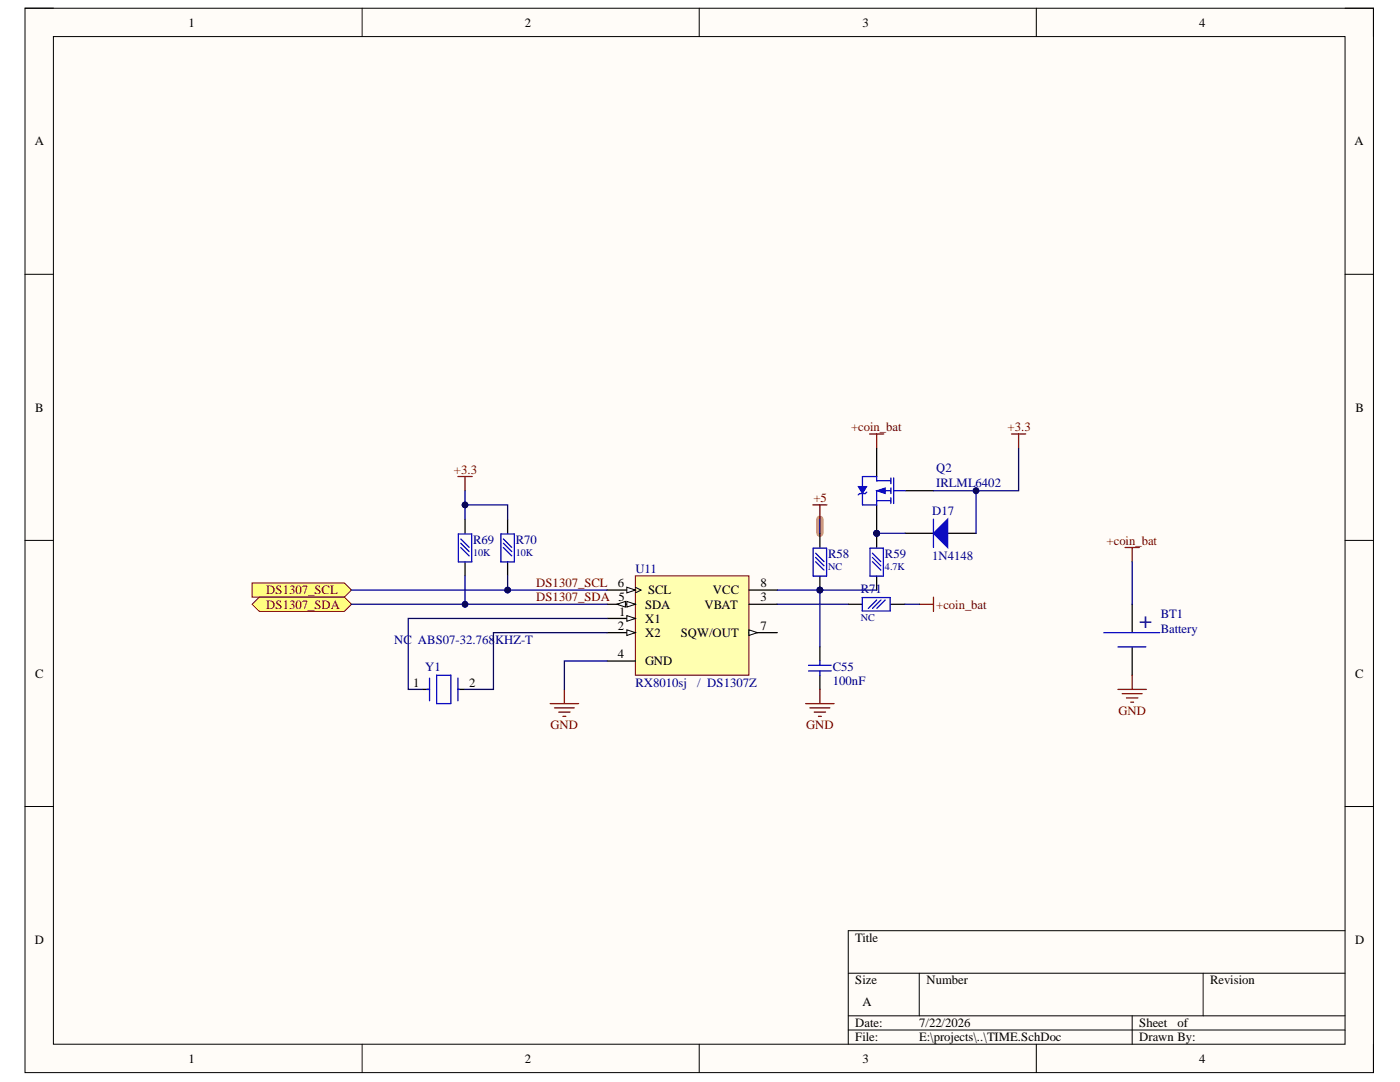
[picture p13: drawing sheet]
<svg xmlns="http://www.w3.org/2000/svg" width="279mm" height="216mm" viewBox="0 0 279 216" stroke-linecap="round" stroke-linejoin="round" font-family="sans-serif">
<defs><g id="words">
<text font-size="4.6" fill="#000080" x="227.4" y="125.2">+</text>
<g font-size="2.5">
<text x="37.6" y="5.3">1</text>
<text x="104.7" y="5.3">2</text>
<text x="172.1" y="5.3">3</text>
<text x="239.3" y="5.3">4</text>
<text x="6.9" y="29">A</text>
<text x="270.3" y="29">A</text>
<text x="7" y="82.1">B</text>
<text x="270.5" y="82.1">B</text>
<text x="123.3" y="117.2">6</text>
<text x="129.3" y="118.6">SCL</text>
<text x="142.3" y="118.6">VCC</text>
<text x="151.7" y="120">3</text>
<text x="151.7" y="117.2">8</text>
<text x="123.3" y="125.7">2</text>
<text x="123.6" y="122.9">1</text>
<text x="128.7" y="124.2">X1</text>
<text x="128.7" y="121.4">SDA</text>
<text x="140.6" y="121.4">VBAT</text>
<text x="151.7" y="125.7">7</text>
<text x="123.3" y="131.3">4</text>
<text x="128.7" y="127.1">X2</text>
<text x="135.8" y="127.1">SQW/OUT</text>
<text x="7" y="135.2">C</text>
<text x="82.5" y="137">1</text>
<text x="93.6" y="137">2</text>
<text x="128.7" y="132.8">GND</text>
<text x="270.4" y="135.2">C</text>
<text x="6.9" y="188.3">D</text>
<text x="170.7" y="188">Title</text>
<text x="270.4" y="188.3">D</text>
<text x="170.7" y="196.4">Size</text>
<text x="184.9" y="196.4">Number</text>
<text x="241.5" y="196.4">Revision</text>
<text x="172.1" y="200.8">A</text>
<text x="170.7" y="205">Date:</text>
<text x="170.7" y="207.8">File:</text>
<text x="183.5" y="205">7/22/2026</text>
<text x="183.5" y="207.8">E:\projects\..\TIME.SchDoc</text>
<text x="227.4" y="205">Sheet</text>
<text x="227.4" y="207.8">Drawn By:</text>
<text x="235" y="205">of</text>
<text x="37.6" y="212.1">1</text>
<text x="104.7" y="212.1">2</text>
<text x="172.1" y="212.1">3</text>
<text x="239.3" y="212.1">4</text>
</g>
<g font-size="2.5" fill="#800000">
<text x="169.8" y="86">+coin_bat</text>
<text x="201.1" y="86">+3.3</text>
<text x="90.6" y="94.5">+3.3</text>
<text x="162.3" y="100.2">+5</text>
<text x="220.9" y="108.7">+coin_bat</text>
<text x="53.1" y="118.6">DS1307_SCL</text>
<text x="107" y="117.2">DS1307_SCL</text>
<text x="107" y="120">DS1307_SDA 5</text>
<text x="53.1" y="121.4">DS1307_SDA</text>
<text x="186.9" y="121.4">+coin_bat</text>
<text x="223.2" y="142.7">GND</text>
<text x="109.9" y="145.5">GND</text>
<text x="160.9" y="145.5">GND</text>
</g>
<g font-size="2.5" fill="#000080">
<text x="186.9" y="94.2">Q2</text>
<text x="186.9" y="97.1">IRLML6402</text>
<text x="186" y="102.7">D17</text>
<text x="94.4" y="108.5">R69</text>
<text x="102.9" y="108.5">R70</text>
<text x="165.3" y="111.4">R58</text>
<text x="176.6" y="111.4">R59</text>
<text x="186" y="111.8">1N4148</text>
<text x="126.8" y="114.3">U11</text>
<text x="171.8" y="118.4">R71</text>
<text x="231.7" y="123.4">BT1</text>
<text x="78.7" y="128.5">NC</text>
<text x="83.4" y="128.5">ABS07-32.768KHZ-T</text>
<text x="231.7" y="126.3">Battery</text>
<text x="84.8" y="133.9">Y1</text>
<text x="126.8" y="137">RX8010sj</text>
<text x="139.1" y="137">/ DS1307Z</text>
<text x="166.2" y="136.7">100nF</text>
<text x="166.2" y="133.9">C55</text>
</g>
<g font-size="2" fill="#000080">
<text x="94.4" y="110.9">10K</text>
<text x="102.9" y="110.9">10K</text>
<text x="165.3" y="113.7">NC</text>
<text x="176.6" y="113.7">4.7K</text>
<text x="171.8" y="124">NC</text>
</g>
</g></defs>
<path d="M5 1.6h269.1v212.4h-269.1z" fill-rule="evenodd" fill="#fffcf8"/>
<path d="M5 1.6h269.1v212.4h-269.1z" fill="none" stroke="#000" stroke-width=".2"/>
<path d="M10.7 7.3h257.7v201.1h-257.7z" fill-rule="evenodd" fill="#fffcf8"/>
<g fill="none" stroke="#000" stroke-width=".2">
<path d="M5 1.6h5.7M10.7 7.3h257.7v201.1h-257.7zM72.3 1.6v5.7M139.5 1.6v5.7M206.8 1.6v5.7M268.4 1.6h5.7v5.7M5 54.7h5.7M268.4 54.7h5.7M5 107.8h5.7M268.4 107.8h5.7M5 160.9h5.7M268.4 160.9h5.7"/>
<path d="M169.3 194.2h99.1M183.5 194.2v8.5M240.1 194.2v8.5M268.4 185.7h-99.1v22.7M72.3 208.4v5.6M139.5 208.4v5.6M169.3 202.7h99.1M169.3 205.5h99.1M206.8 208.4v5.6M226 202.7v5.7M274.1 208.4v5.6"/>
</g>
<path d="M163.6 103.6v2.8" fill="none" stroke="#ff6e6e" stroke-width="1.4"/>
<path d="M126.8 114.9h22.7v19.8h-22.7z" fill-rule="evenodd" fill="#ffffb0"/>
<path d="M126.8 114.9h22.7v19.8h-22.7z" fill="none" stroke="#800000" stroke-width=".2"/>
<path d="M121.1 123.4h5.7" fill="none" stroke="#000" stroke-width=".25"/>
<path d="M125.1 122.8l1.7 .6-1.7 .6z" fill="#f8fcff"/>
<path d="M125.1 122.8l1.7 .6-1.7 .6z" fill="none" stroke="#000" stroke-width=".2"/>
<path d="M121.1 126.2h5.7" fill="none" stroke="#000" stroke-width=".25"/>
<path d="M125.1 125.7l1.7 .5-1.7 .6z" fill="#f8fcff"/>
<path d="M125.1 125.7l1.7 .5-1.7 .6z" fill="none" stroke="#000" stroke-width=".2"/>
<path d="M121.1 120.6h5.7M121.1 131.9h5.7M149.5 120.6h5.6" fill="none" stroke="#000" stroke-width=".25"/>
<path d="M125.1 120l1.7 .6-1.7 .5z" fill="#f8fcff"/>
<path d="M125.1 120l1.7 .6-1.7 .5z" fill="none" stroke="#000" stroke-width=".2"/>
<path d="M123.1 120.6l1.7-.6v1.1z" fill="#f8fcff"/>
<path d="M123.1 120.6l1.7-.6v1.1z" fill="none" stroke="#000" stroke-width=".2"/>
<path d="M121.1 117.7h5.7" fill="none" stroke="#000" stroke-width=".25"/>
<path d="M125.1 117.2l1.7 .5-1.7 .6z" fill="#f8fcff"/>
<path d="M125.1 117.2l1.7 .5-1.7 .6zM126.8 117.2l1.1 .5-1.1 .6" fill="none" stroke="#000" stroke-width=".2"/>
<path d="M149.5 126.2h5.6" fill="none" stroke="#000" stroke-width=".25"/>
<path d="M149.5 125.7l1.7 .5-1.7 .6z" fill="#f8fcff"/>
<path d="M149.5 125.7l1.7 .5-1.7 .6z" fill="none" stroke="#000" stroke-width=".2"/>
<path d="M149.5 117.7h5.6M226 120.6v5.5M226 129.2v5.5" fill="none" stroke="#000" stroke-width=".25"/>
<g fill="none" stroke="#800000" stroke-width=".25">
<path d="M91.4 95.1h2.8M92.8 95.1v2.8M162.2 100.7h2.8M163.6 100.7v2.9M186.3 119.2v2.8M224.5 109.2h2.9M226 109.2v2.9M112.6 137.6v2.8M183.5 120.6h2.8M223.1 137.6h5.7M224 138.4h3.9M224.8 139.3h2.3"/>
<path d="M226 134.7v2.9M109.8 140.4h5.7M110.7 141.2h3.9M111.5 142.1h2.3M112.4 142.9h.5M225.7 140.1h.5"/>
</g>
<path d="M220.3 126.2h11.1M223.1 129.1h5.6" fill="none" stroke="#00f" stroke-width=".25"/>
<path d="M50.3 116.3h18.4l1.4 1.4-1.4 1.5h-18.4z" fill-rule="evenodd" fill="#ffff80"/>
<path d="M50.3 116.3h18.4l1.4 1.4-1.4 1.5h-18.4z" fill="none" stroke="#800000" stroke-width=".2"/>
<path d="M50.3 120.6l1.4-1.4h17l1.4 1.4-1.4 1.4h-17z" fill-rule="evenodd" fill="#ffff80"/>
<path d="M50.3 120.6l1.4-1.4h17l1.4 1.4-1.4 1.4h-17z" fill="none" stroke="#800000" stroke-width=".2"/>
<path d="M92.8 103.6v2.8M92.8 112.1v2.8M101.3 103.6v2.8M101.3 112.1v2.8M169.3 120.6h2.8M177.8 120.6h2.8" fill="none" stroke="#000" stroke-width=".25"/>
<path d="M91.5 106.5h2.6v5.6h-2.6zM92 108.4l1.6 1.7M92 107.5l1.6 1.7M92 109.2l1.6 1.7M100 106.5h2.6v5.6h-2.6zM100.5 108.4l1.6 1.7M100.5 107.5l1.6 1.7M100.5 109.2l1.6 1.7M172.1 119.2h5.6v2.7h-5.6zM175 119.7l-1.7 1.7M175.8 119.7l-1.7 1.7M176.7 119.7l-1.7 1.7" fill="none" stroke="#00f" stroke-width=".25"/>
<circle cx="163.6" cy="117.7" r=".57" fill="#000080"/>
<circle cx="163.6" cy="117.7" r=".57" fill="none" stroke="#000080" stroke-width=".2"/>
<path d="M163.6 115v2.7" fill="none" stroke="#000" stroke-width=".25"/>
<circle cx="163.6" cy="117.7" r=".57" fill="#000080"/>
<circle cx="163.6" cy="117.7" r=".57" fill="none" stroke="#000080" stroke-width=".2"/>
<path d="M163.6 106.4v2.8M163.6 129.1v2.8M163.6 134.7v2.9" fill="none" stroke="#000" stroke-width=".25"/>
<path d="M162.3 109.4h2.7v5.6h-2.7zM162.8 111.2l1.6 1.7M162.8 110.4l1.6 1.7M162.8 112.1l1.6 1.6M161.4 132.7h4.5M161.4 133.9h4.5M163.6 131.9v.8M163.6 133.9v.8" fill="none" stroke="#00f" stroke-width=".25"/>
<path d="M92.8 114.9v5.7h28.3M121.1 131.9h-8.5v5.7M155.1 120.6h14.2M180.6 120.6h2.9" fill="none" stroke="#000080" stroke-width=".25"/>
<circle cx="92.8" cy="120.6" r=".57" fill="#000080"/>
<circle cx="92.8" cy="120.6" r=".57" fill="none" stroke="#000080" stroke-width=".2"/>
<path d="M101.3 114.9v2.8h19.8" fill="none" stroke="#000080" stroke-width=".25"/>
<circle cx="101.3" cy="117.7" r=".57" fill="#000080"/>
<circle cx="101.3" cy="117.7" r=".57" fill="none" stroke="#000080" stroke-width=".2"/>
<path d="M92.8 100.7h8.5v2.9" fill="none" stroke="#000080" stroke-width=".25"/>
<circle cx="92.8" cy="100.8" r=".57" fill="#000080"/>
<circle cx="92.8" cy="100.8" r=".57" fill="none" stroke="#000080" stroke-width=".2"/>
<path d="M92.8 97.9v5.7" fill="none" stroke="#000080" stroke-width=".25"/>
<circle cx="92.8" cy="100.8" r=".57" fill="#000080"/>
<circle cx="92.8" cy="100.8" r=".57" fill="none" stroke="#000080" stroke-width=".2"/>
<path d="M226 112.1v8.5M70.1 120.6h22.7" fill="none" stroke="#000080" stroke-width=".25"/>
<circle cx="92.8" cy="120.6" r=".57" fill="#000080"/>
<circle cx="92.8" cy="120.6" r=".57" fill="none" stroke="#000080" stroke-width=".2"/>
<path d="M70.1 117.7h31.2" fill="none" stroke="#000080" stroke-width=".25"/>
<circle cx="101.3" cy="117.7" r=".57" fill="#000080"/>
<circle cx="101.3" cy="117.7" r=".57" fill="none" stroke="#000080" stroke-width=".2"/>
<path d="M155.1 117.7h8.5v11.4M163.6 103.6v2.8" fill="none" stroke="#000080" stroke-width=".25"/>
<circle cx="163.6" cy="117.7" r=".57" fill="#000080"/>
<circle cx="163.6" cy="117.7" r=".57" fill="none" stroke="#000080" stroke-width=".2"/>
<path d="M173.5 86.6h2.9M175 86.6v2.8M201.9 86.6h2.8M203.3 86.6v2.8M163.6 137.6v2.8M160.8 140.4h5.7M161.6 141.2h4M162.5 142.1h2.3M163.3 142.9h.6" fill="none" stroke="#800000" stroke-width=".25"/>
<path d="M84.3 137.6h1.4M91.4 137.6h1.4" fill="none" stroke="#000" stroke-width=".25"/>
<path d="M85.2 137.6h.5M85.7 135.3v4.5M87.1 134.7h2.9v5.7h-2.9zM91.4 135.3v4.5M91.4 137.6h.3" fill="none" stroke="#00f" stroke-width=".25"/>
<path d="M121.1 123.4h-39.6v14.2h2.8M121.1 126.2h-22.6v11.4h-5.7" fill="none" stroke="#000080" stroke-width=".25"/>
<circle cx="175" cy="106.4" r=".56" fill="#000080"/>
<circle cx="175" cy="106.4" r=".56" fill="none" stroke="#000080" stroke-width=".2"/>
<path d="M175 106.4v2.8M175 115v2.7" fill="none" stroke="#000" stroke-width=".25"/>
<circle cx="175" cy="106.4" r=".56" fill="#000080"/>
<circle cx="175" cy="106.4" r=".56" fill="none" stroke="#000080" stroke-width=".2"/>
<path d="M173.6 109.4h2.7v5.6h-2.7zM174.1 111.2l1.7 1.7M174.1 110.4l1.7 1.7M174.1 112.1l1.7 1.6" fill="none" stroke="#00f" stroke-width=".25"/>
<circle cx="175" cy="106.4" r=".56" fill="#000080"/>
<circle cx="175" cy="106.4" r=".56" fill="none" stroke="#000080" stroke-width=".2"/>
<path d="M175 89.4v5.7M180.6 97.9h5.7M175 100.7v5.7" fill="none" stroke="#000" stroke-width=".25"/>
<circle cx="175" cy="106.4" r=".56" fill="#000080"/>
<circle cx="175" cy="106.4" r=".56" fill="none" stroke="#000080" stroke-width=".2"/>
<path d="M175 95.9h2.8M175 99.9h2.8M177.8 97.9h-2.8v2.8M177.8 95.4v1.1M177.8 97.4v1.1M177.8 99.3v1.2M178.4 97.9h2.2M178.4 95.4v5.1" fill="none" stroke="#00f" stroke-width=".25"/>
<path d="M175 97.9l1.7-.5v1.1z" fill="#00f"/>
<path d="M175 97.9l1.7-.5v1.1z" fill="none" stroke="#00f" stroke-width=".2"/>
<path d="M172.1 95.1h2.9v.8" fill="none" stroke="#00f" stroke-width=".25"/>
<path d="M171.3 97.1h1.7l-.9 1.4z" fill="#00f"/>
<path d="M171.3 97.1h1.7l-.9 1.4z" fill="none" stroke="#00f" stroke-width=".2"/>
<path d="M172.1 95.1v2M172.1 98.5v2.2h2.9M173 98.2l-.3 .3h-1.1l-.3 .3" fill="none" stroke="#00f" stroke-width=".25"/>
<path d="M180.6 106.4h5.7M189.1 106.4h5.7" fill="none" stroke="#000" stroke-width=".25"/>
<path d="M186.3 106.4l2.8-2.8v5.6z" fill="#00f"/>
<path d="M186.3 106.4l2.8-2.8v5.6zM186.3 103.6v5.6" fill="none" stroke="#00f" stroke-width=".25"/>
<path d="M163.6 117.7h11.4" fill="none" stroke="#000080" stroke-width=".25"/>
<circle cx="163.6" cy="117.7" r=".57" fill="#000080"/>
<circle cx="163.6" cy="117.7" r=".57" fill="none" stroke="#000080" stroke-width=".2"/>
<path d="M203.3 89.4v8.5h-17" fill="none" stroke="#000080" stroke-width=".25"/>
<circle cx="194.8" cy="97.9" r=".57" fill="#000080"/>
<circle cx="194.8" cy="97.9" r=".57" fill="none" stroke="#000080" stroke-width=".2"/>
<path d="M175 106.4h5.6" fill="none" stroke="#000080" stroke-width=".25"/>
<circle cx="175" cy="106.4" r=".56" fill="#000080"/>
<circle cx="175" cy="106.4" r=".56" fill="none" stroke="#000080" stroke-width=".2"/>
<path d="M194.8 97.9v8.5" fill="none" stroke="#000080" stroke-width=".25"/>
<circle cx="194.8" cy="97.9" r=".57" fill="#000080"/>
<circle cx="194.8" cy="97.9" r=".57" fill="none" stroke="#000080" stroke-width=".2"/>
<use href="#words"/>
</svg>
